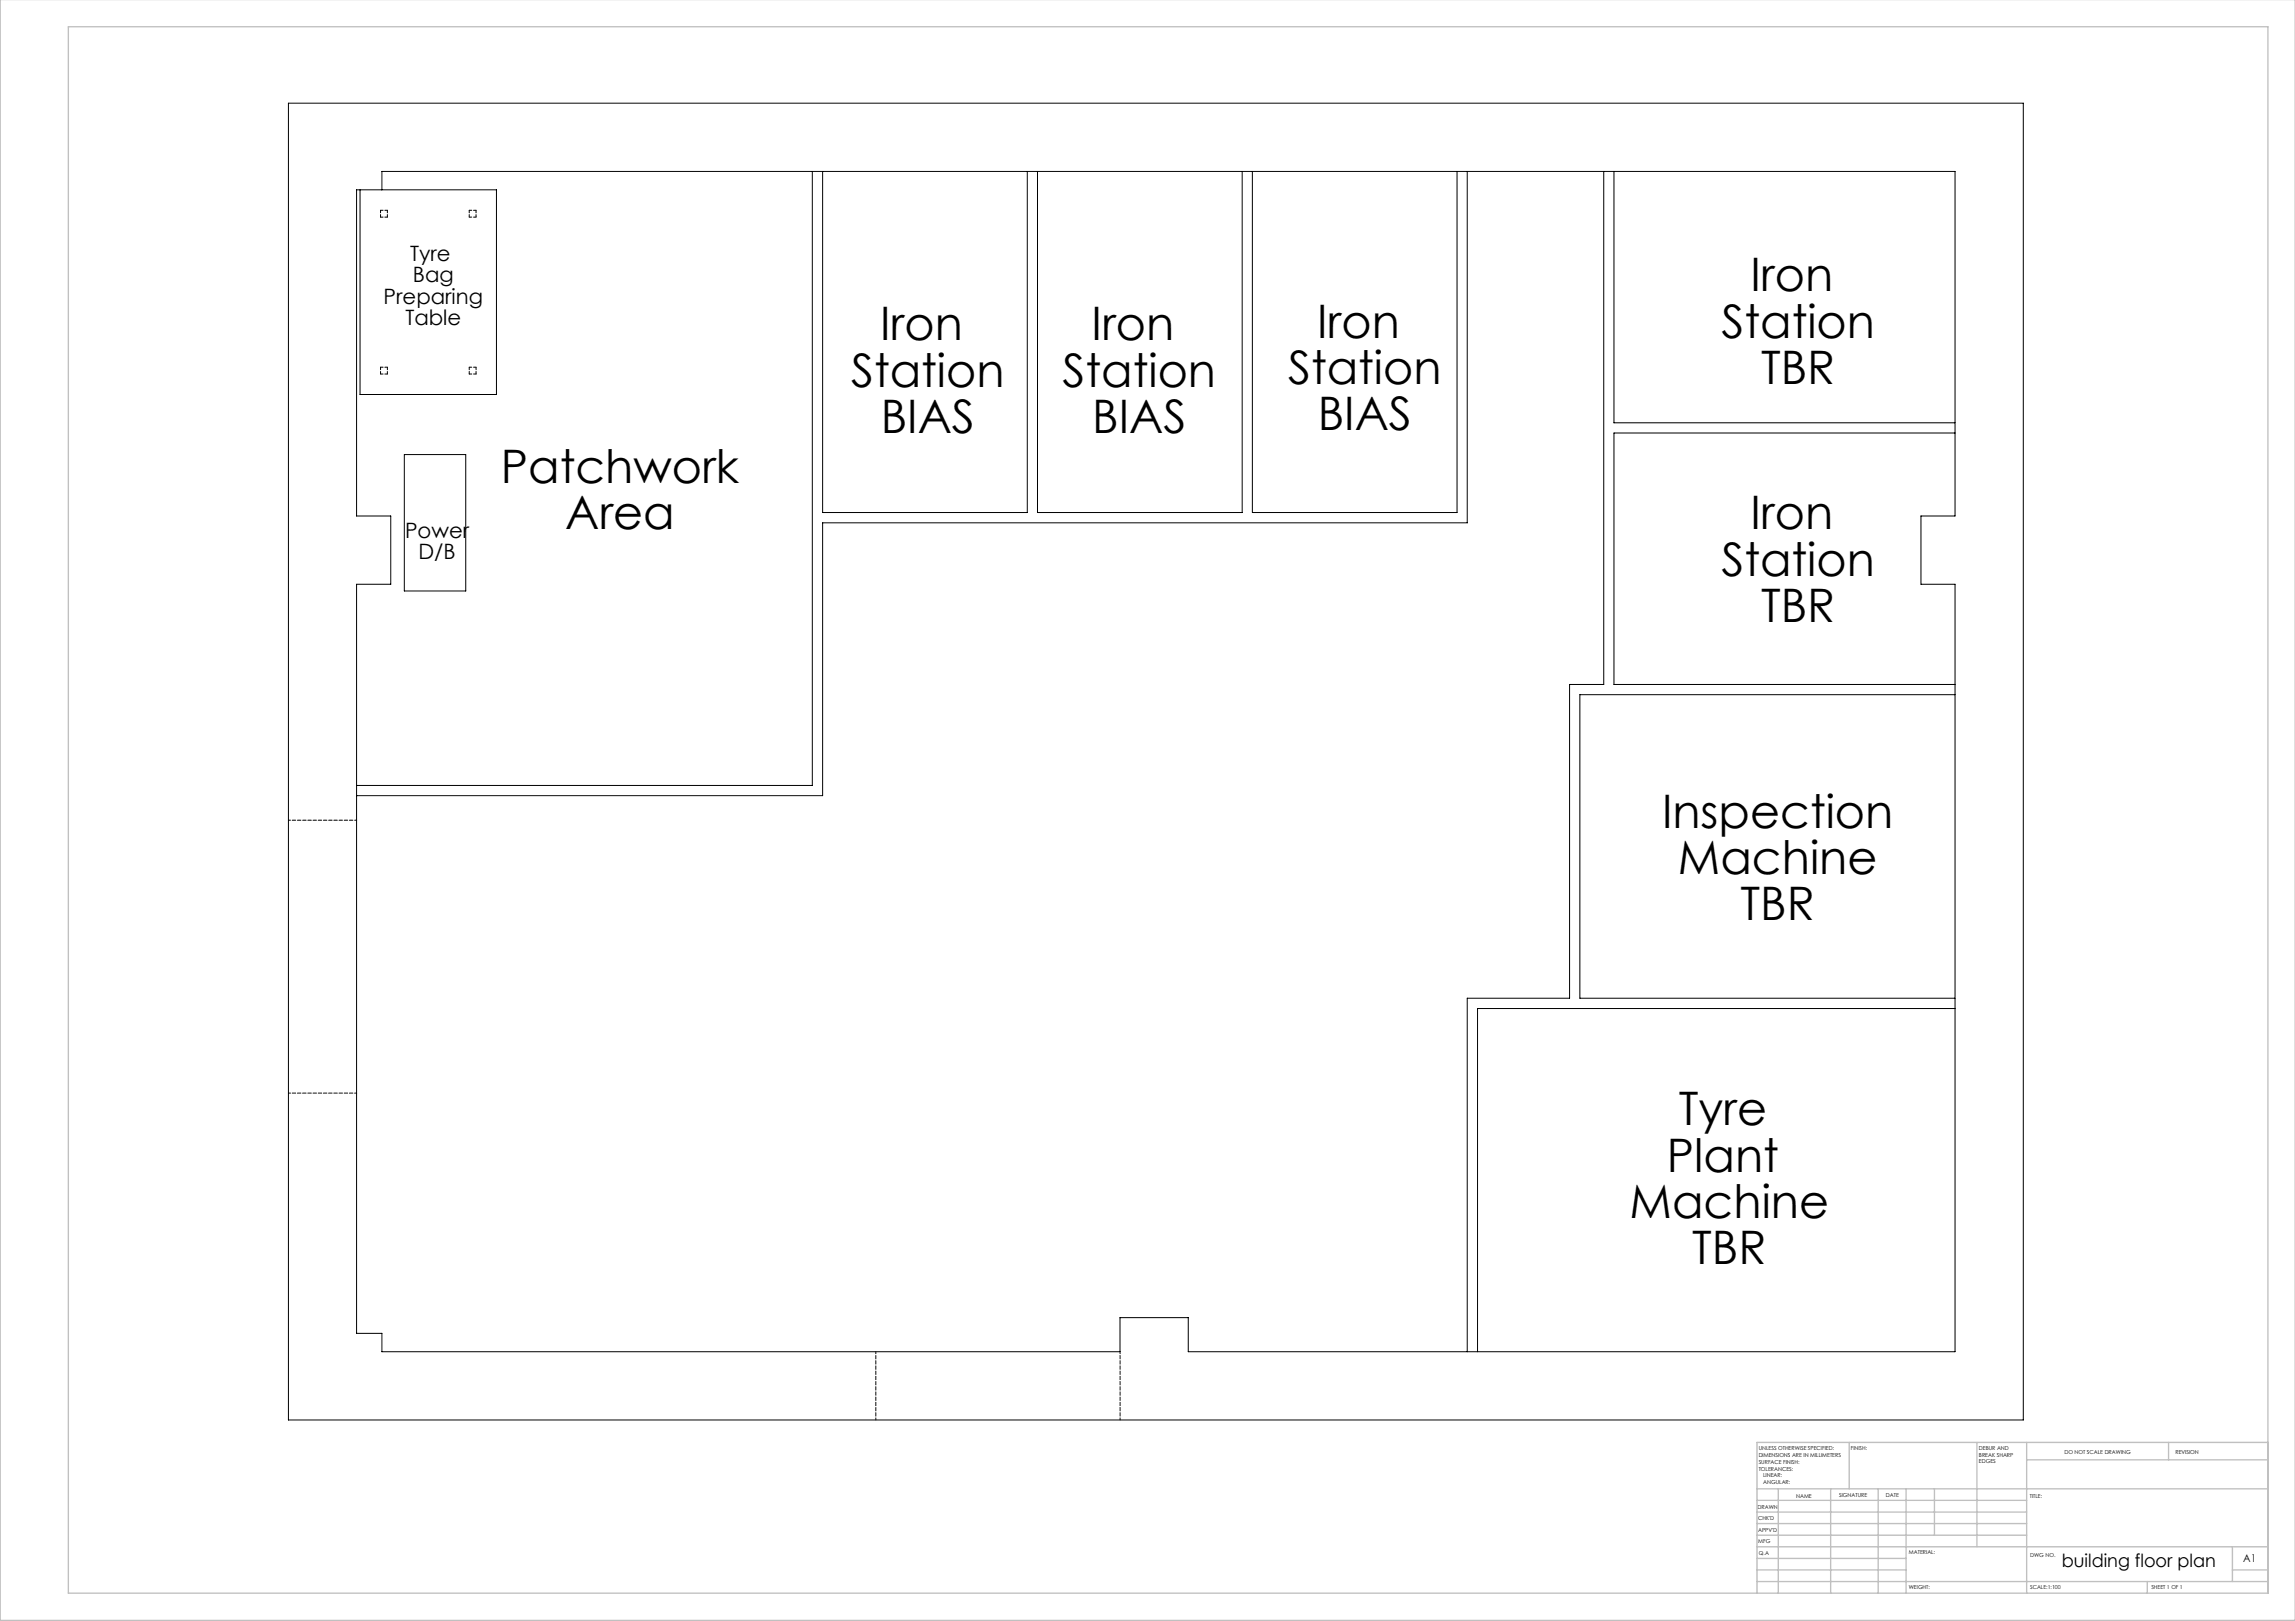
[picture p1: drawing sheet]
<svg xmlns="http://www.w3.org/2000/svg" width="841mm" height="594mm" viewBox="0 0 841 594" stroke-linecap="round" stroke-linejoin="round" font-family="sans-serif">
<defs><g id="words">
<g font-size="16.9">
<text x="641.5" y="106.8">Iron</text>
<text x="322.5" y="124.7">Iron</text>
<text x="400" y="124.7">Iron</text>
<text x="482.6" y="123.7">Iron</text>
<text x="630.8" y="123.7">Station</text>
<text x="311.9" y="141.6">Station</text>
<text x="389.4" y="141.6">Station</text>
<text x="472" y="140.6">Station</text>
<text x="645.4" y="140.6">TBR</text>
<text x="322.7" y="158.6">BIAS</text>
<text x="400.2" y="158.6">BIAS</text>
<text x="482.9" y="157.6">BIAS</text>
<text x="183.5" y="177">Patchwork</text>
<text x="207.1" y="194">Area</text>
<text x="641.4" y="194">Iron</text>
<text x="630.8" y="210.9">Station</text>
<text x="645.3" y="227.8">TBR</text>
<text x="609.1" y="303.4">Inspection</text>
<text x="614.9" y="320.3">Machine</text>
<text x="637.8" y="337.3">TBR</text>
<text x="615.2" y="412.4">Tyre</text>
<text x="610.9" y="429.4">Plant</text>
<text x="597.2" y="446.3">Machine</text>
<text x="620.1" y="463.2">TBR</text>
</g>
<g font-size="7.8">
<text x="150.3" y="95.7">Tyre</text>
<text x="151.3" y="103.5">Bag</text>
<text x="140.6" y="111.2">Preparing</text>
<text x="148.5" y="119">Table</text>
<text x="148.4" y="197">Power</text>
<text x="153.4" y="204.8">D/B</text>
</g>
<text font-size="6.7" x="755.5" y="574.2">building floor plan</text>
<text font-size="3.9" x="822" y="572.4">A1</text>
<g font-size="2">
<text x="644.5" y="531.4">UNLESS OTHERWISE SPECIFIED:</text>
<text x="644.5" y="533.9">DIMENSIONS ARE IN MILLIMETERS</text>
<text x="678.2" y="531.4">FINISH:</text>
<text x="725.2" y="531.3">DEBUR AND</text>
<text x="725.2" y="533.8">BREAK SHARP</text>
<text x="756.5" y="532.8">DO NOT SCALE DRAWING</text>
<text x="797.2" y="533">REVISION</text>
<text x="644.5" y="536.4">SURFACE FINISH:</text>
<text x="644.5" y="538.9">TOLERANCES:</text>
<text x="725.2" y="536.3">EDGES</text>
<text x="646.1" y="541.4">LINEAR:</text>
<text x="646.1" y="543.9">ANGULAR:</text>
<text x="658.2" y="548.8">NAME</text>
<text x="673.9" y="548.7">SIGNATURE</text>
<text x="691.1" y="548.7">DATE</text>
<text x="743.8" y="549">TITLE:</text>
<text x="644.1" y="552.9">DRAWN</text>
<text x="644.3" y="557.1">CHK'D</text>
<text x="644.3" y="561.2">APPV'D</text>
<text x="644.3" y="565.6">MFG</text>
<text x="644.5" y="569.9">Q.A</text>
<text x="699.5" y="569.3">MATERIAL:</text>
<text x="744" y="570.4">DWG NO.</text>
<text x="699.5" y="582.3">WEIGHT:</text>
<text x="744" y="582.4">SCALE:1:100</text>
<text x="788.4" y="582.4">SHEET 1 OF 1</text>
</g>
</g></defs>
<g fill="none" stroke="#c0c0c0" stroke-width=".5">
<path d="M.1 0v593.8h841M25 9.8h806.1v574h-806.1zM677.7 528.6v17M724.5 528.6v38.2M742.7 528.6v55.2M742.7 534.9h88.4M794.7 528.6v6.3M831.1 528.6h-187.2v55.2M643.9 545.6h187.2M643.9 558.3h98.8M643.9 554.1h98.8M643.9 549.8h98.8"/>
<path d="M651.7 545.6v38.2M670.8 545.6v38.2M688.3 545.6v38.2M698.5 545.6v38.2M708.9 545.6v17M643.9 579.5h187.2M643.9 562.6h98.8M643.9 575.3h54.6M643.9 571.1h54.6M643.9 566.8h187.2M786.9 579.5v4.3M818.1 575.3h13"/>
<path d="M818.1 566.8v12.7"/>
</g>
<g fill="none" stroke="#000" stroke-width=".37">
<path d="M105.7 37.8h635.7v482.5h-635.7zM131.9 69.6v75h50v-75h-51.2v119.5h12.5v25h-12.5v274.5h9.2v6.7h270.5v-12.5h25v12.5h281v-281.2h-12.5v-25h12.5v-126.3h-576.5v6.8M297.7 62.8v225h-167M301.4 62.8v125h75v-125M380.2 62.8v125h75v-125M458.9 62.8v125h75v-125M537.7 62.8v128.8h-236.3v100h-170.7M587.7 62.8v188h-12.5v115h-37.5v129.5M591.4 62.8v92.1h125M716.4 158.7h-125v92.1h125M148.2 166.6h22.5v50h-22.5zM716.4 254.6h-137.5v111.2h137.5"/>
<path d="M716.4 369.6h-175v125.7"/>
</g>
<path d="M105.7 300.6h25M130.7 400.6h-25M410.5 495.3v25M321 520.3v-25" fill="none" stroke="#000" stroke-width=".37" stroke-dasharray="1.3 .6" stroke-dashoffset=".5"/>
<g fill="none" stroke="#000" stroke-width=".37" stroke-dasharray="1.3 .6" stroke-dashoffset=".3">
<path d="M139.5 77.1h2.5M139.5 79.6v-2.5M142 77.1v2.5M142 79.6h-2.5M172 77.1h2.5M172 79.6v-2.5M174.5 77.1v2.5M174.5 79.6h-2.5M139.5 134.6h2.5M139.5 137.1v-2.5M142 137.1h-2.5M142 134.6v2.5"/>
<path d="M172 137.1v-2.5M172 134.6h2.5M174.5 137.1h-2.5M174.5 134.6v2.5"/>
</g>
<use href="#words"/>
</svg>
